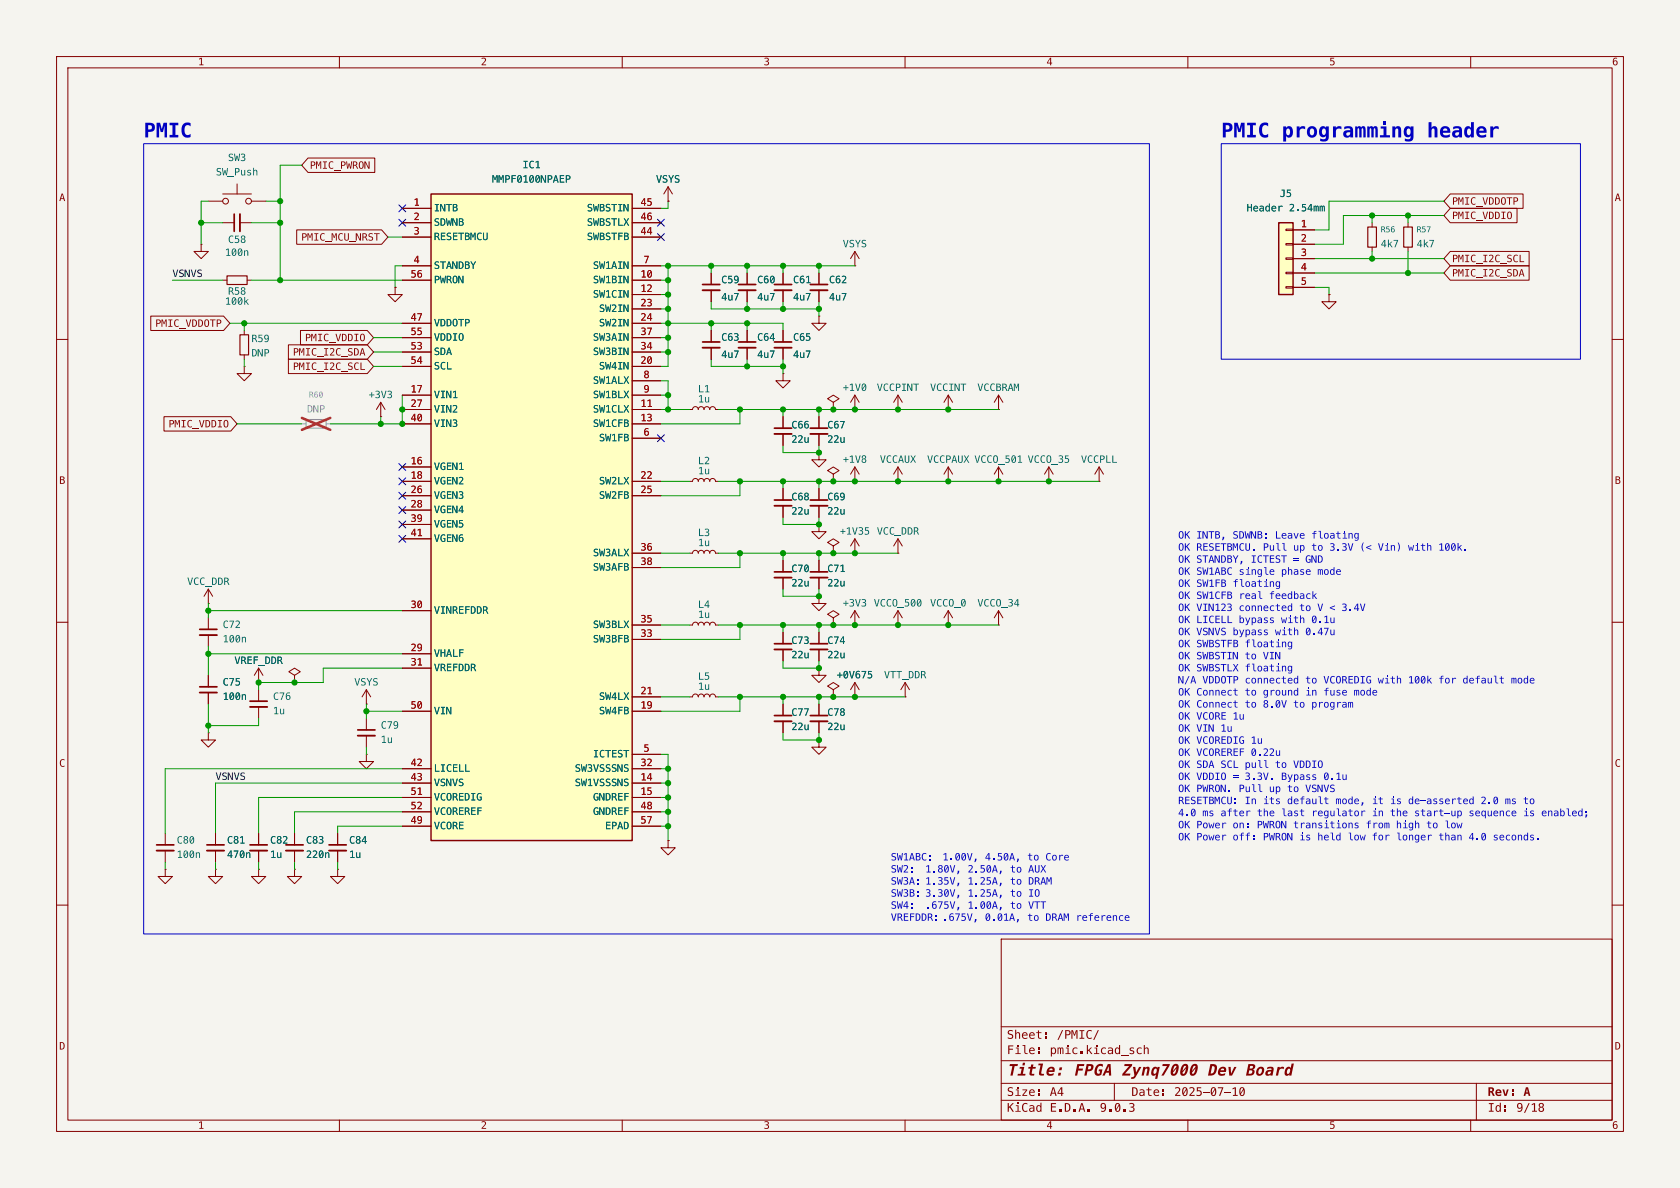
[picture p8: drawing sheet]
<svg xmlns="http://www.w3.org/2000/svg" width="297mm" height="210mm" viewBox="0 0 297 210" stroke-linecap="round" stroke-linejoin="round" font-family="sans-serif">
<defs><g id="words">
<g font-size="3.5" fill="#0000c2">
<text x="25.4" y="25.3">PMIC</text>
<text x="215.9" y="25.3">PMIC programming</text>
<text x="252.3" y="25.3">header</text>
</g>
<g font-size="2.8" fill="#840000">
<text x="178" y="190.9">Title:</text>
<text x="189.8" y="190.9">FPGA Zynq7000</text>
<text x="213.4" y="190.9">Dev Board</text>
</g>
<g font-size="2.1" fill="#840000">
<text x="178" y="184.2">Sheet:</text>
<text x="186.8" y="184.2">/PMIC/</text>
<text x="178" y="186.9">File:</text>
<text x="185.6" y="186.9">pmic.kicad_sch</text>
<text x="178" y="197.1">KiCad</text>
<text x="178" y="194.3">Size:</text>
<text x="185.6" y="197.1">E.D.A.</text>
<text x="185.6" y="194.3">A4</text>
<text x="194.4" y="197.1">9.0.3</text>
<text x="200" y="194.3">Date:</text>
<text x="207.6" y="194.3">2025-07-10</text>
<text x="263" y="194.3">Rev:</text>
<text x="263" y="197.1">Id:</text>
<text x="268.1" y="197.1">9/18</text>
<text x="269.3" y="194.3">A</text>
</g>
<g font-size="1.8" fill="#840000">
<text x="35" y="12.1">1</text>
<text x="85" y="12.1">2</text>
<text x="135" y="12.1">3</text>
<text x="185" y="12.1">4</text>
<text x="235" y="12.1">5</text>
<text x="285" y="12.1">6</text>
<text x="54.8" y="30.3">PMIC_PWRON</text>
<text x="10.5" y="36.1">A</text>
<text x="256.7" y="36.7">PMIC_VDDOTP</text>
<text x="256.7" y="39.2">PMIC_VDDIO</text>
<text x="285.5" y="36.1">A</text>
<text x="53.2" y="43">PMIC_MCU_NRST</text>
<text x="256.7" y="46.8">PMIC_I2C_SCL</text>
<text x="256.7" y="49.4">PMIC_I2C_SDA</text>
<text x="27.4" y="58.3">PMIC_VDDOTP</text>
<text x="51.8" y="65.9">PMIC_I2C_SCL</text>
<text x="51.8" y="63.4">PMIC_I2C_SDA</text>
<text x="53.9" y="60.8">PMIC_VDDIO</text>
<text x="29.8" y="76.1">PMIC_VDDIO</text>
<text x="10.5" y="86.1">B</text>
<text x="285.5" y="86.1">B</text>
<text x="10.5" y="136.1">C</text>
<text x="285.5" y="136.1">C</text>
<text x="10.5" y="186.1">D</text>
<text x="285.5" y="186.1">D</text>
<text x="35" y="200.1">1</text>
<text x="85" y="200.1">2</text>
<text x="135" y="200.1">3</text>
<text x="185" y="200.1">4</text>
<text x="235" y="200.1">5</text>
<text x="285" y="200.1">6</text>
</g>
<g font-size="1.8" fill="#006464">
<text x="40.3" y="29">SW3</text>
<text x="38.2" y="31.5">SW_Push</text>
<text x="87" y="32.8">MMPF0100NPAEP</text>
<text x="92.4" y="30.2">IC1</text>
<text x="116" y="32.8">VSYS</text>
<text x="226.3" y="35.3">J5</text>
<text x="76.7" y="37.9">INTB</text>
<text x="76.7" y="40.4">SDWNB</text>
<text x="103.8" y="37.9">SWBSTIN</text>
<text x="103.8" y="40.4">SWBSTLX</text>
<text x="220.4" y="37.9">Header</text>
<text x="227.9" y="37.9">2.54mm</text>
<text x="39.8" y="45.7">100n</text>
<text x="40.3" y="43.5">C58</text>
<text x="76.7" y="42.9">RESETBMCU</text>
<text x="103.8" y="42.9">SWBSTFB</text>
<text x="149" y="44.2">VSYS</text>
<text x="244.1" y="44.2">4k7</text>
<text x="250.4" y="44.2">4k7</text>
<text x="40.3" y="52.6">R58</text>
<text x="76.7" y="48">STANDBY</text>
<text x="76.7" y="50.6">PWRON</text>
<text x="104.8" y="48">SW1AIN</text>
<text x="104.8" y="50.6">SW1BIN</text>
<text x="104.8" y="53.1">SW1CIN</text>
<text x="127.5" y="50.6">C59</text>
<text x="127.5" y="53.6">4u7</text>
<text x="133.9" y="50.6">C60</text>
<text x="133.9" y="53.6">4u7</text>
<text x="140.2" y="50.6">C61</text>
<text x="140.2" y="53.6">4u7</text>
<text x="146.6" y="50.6">C62</text>
<text x="146.6" y="53.6">4u7</text>
<text x="39.8" y="54.4">100k</text>
<text x="76.7" y="58.2">VDDOTP</text>
<text x="105.9" y="55.6">SW2IN</text>
<text x="105.9" y="58.2">SW2IN</text>
<text x="44.4" y="61">R59</text>
<text x="44.4" y="63.5">DNP</text>
<text x="76.7" y="60.7">VDDIO</text>
<text x="76.7" y="63.3">SDA</text>
<text x="76.7" y="65.8">SCL</text>
<text x="104.8" y="60.7">SW3AIN</text>
<text x="104.8" y="63.3">SW3BIN</text>
<text x="105.9" y="65.8">SW4IN</text>
<text x="127.5" y="60.7">C63</text>
<text x="127.5" y="63.8">4u7</text>
<text x="133.9" y="60.7">C64</text>
<text x="133.9" y="63.8">4u7</text>
<text x="140.2" y="60.7">C65</text>
<text x="140.2" y="63.8">4u7</text>
<text x="65.2" y="70.9">+3V3</text>
<text x="76.7" y="70.9">VIN1</text>
<text x="104.8" y="68.3">SW1ALX</text>
<text x="104.8" y="70.9">SW1BLX</text>
<text x="123.4" y="69.9">L1</text>
<text x="123.4" y="71.6">1u</text>
<text x="149" y="69.6">+1V0</text>
<text x="155" y="69.6">VCCPINT</text>
<text x="164.4" y="69.6">VCCINT</text>
<text x="172.8" y="69.6">VCCBRAM</text>
<text x="76.7" y="73.4">VIN2</text>
<text x="76.7" y="76">VIN3</text>
<text x="104.8" y="73.4">SW1CLX</text>
<text x="104.8" y="76">SW1CFB</text>
<text x="139.9" y="76.2">C66</text>
<text x="146.3" y="76.2">C67</text>
<text x="76.7" y="83.6">VGEN1</text>
<text x="105.9" y="78.5">SW1FB</text>
<text x="123.4" y="82.6">L2</text>
<text x="139.9" y="78.8">22u</text>
<text x="146.3" y="78.8">22u</text>
<text x="149" y="82.3">+1V8</text>
<text x="155.5" y="82.3">VCCAUX VCCPAUXVCCO_501 VCCO_35</text>
<text x="191.1" y="82.3">VCCPLL</text>
<text x="76.7" y="86.1">VGEN2</text>
<text x="76.7" y="88.7">VGEN3</text>
<text x="105.9" y="86.1">SW2LX</text>
<text x="105.9" y="88.7">SW2FB</text>
<text x="123.4" y="84.3">1u</text>
<text x="139.9" y="88.9">C68</text>
<text x="146.3" y="88.9">C69</text>
<text x="76.7" y="91.2">VGEN4</text>
<text x="76.7" y="93.7">VGEN5</text>
<text x="123.4" y="95.3">L3</text>
<text x="139.9" y="91.5">22u</text>
<text x="146.3" y="91.5">22u</text>
<text x="148.5" y="95">+1V35</text>
<text x="155" y="95">VCC_DDR</text>
<text x="76.7" y="96.3">VGEN6</text>
<text x="104.8" y="98.8">SW3ALX</text>
<text x="104.8" y="101.4">SW3AFB</text>
<text x="123.4" y="97">1u</text>
<text x="139.9" y="101.6">C70</text>
<text x="146.3" y="101.6">C71</text>
<text x="33.1" y="103.9">VCC_DDR</text>
<text x="123.4" y="108">L4</text>
<text x="139.9" y="104.2">22u</text>
<text x="146.3" y="104.2">22u</text>
<text x="149" y="107.7">+3V3</text>
<text x="154.5" y="107.7">VCCO_500 VCCO_0</text>
<text x="172.8" y="107.7">VCCO_34</text>
<text x="39.4" y="111.5">C72</text>
<text x="76.7" y="109">VINREFDDR</text>
<text x="104.8" y="111.5">SW3BLX</text>
<text x="123.4" y="109.7">1u</text>
<text x="39.4" y="114.1">100n</text>
<text x="41.4" y="117.9">VREF_DDR</text>
<text x="76.7" y="116.6">VHALF</text>
<text x="76.7" y="119.1">VREFDDR</text>
<text x="104.8" y="114.1">SW3BFB</text>
<text x="139.9" y="114.3">C73</text>
<text x="139.9" y="116.9">22u</text>
<text x="146.3" y="114.3">C74</text>
<text x="146.3" y="116.9">22u</text>
<text x="39.4" y="121.7">C75</text>
<text x="39.4" y="124.2">100n</text>
<text x="48.3" y="124.2">C76</text>
<text x="62.6" y="121.7">VSYS</text>
<text x="105.9" y="124.2">SW4LX</text>
<text x="123.4" y="120.7">L5</text>
<text x="123.4" y="122.4">1u</text>
<text x="147.9" y="120.4">+0V675</text>
<text x="156.3" y="120.4">VTT_DDR</text>
<text x="48.3" y="126.8">1u</text>
<text x="67.3" y="129.3">C79</text>
<text x="67.3" y="131.9">1u</text>
<text x="76.7" y="126.8">VIN</text>
<text x="105.9" y="126.8">SW4FB</text>
<text x="139.9" y="127">C77</text>
<text x="139.9" y="129.6">22u</text>
<text x="146.3" y="127">C78</text>
<text x="146.3" y="129.6">22u</text>
<text x="76.7" y="136.9">LICELL</text>
<text x="101.6" y="136.9">SW3VSSSNS</text>
<text x="104.8" y="134.4">ICTEST</text>
<text x="76.7" y="139.5">VSNVS</text>
<text x="76.7" y="142">VCOREDIG</text>
<text x="101.6" y="139.5">SW1VSSSNS</text>
<text x="104.8" y="142">GNDREF</text>
<text x="31.2" y="149.6">C80</text>
<text x="40.1" y="149.6">C81</text>
<text x="47.8" y="149.6">C82</text>
<text x="54.1" y="149.6">C83</text>
<text x="61.7" y="149.6">C84</text>
<text x="76.7" y="144.5">VCOREREF</text>
<text x="76.7" y="147.1">VCORE</text>
<text x="104.8" y="144.5">GNDREF</text>
<text x="107" y="147.1">EPAD</text>
<text x="31.2" y="152.2">100n</text>
<text x="40.1" y="152.2">470n</text>
<text x="47.8" y="152.2">1u</text>
<text x="54.1" y="152.2">220n</text>
<text x="61.7" y="152.2">1u</text>
</g>
<g font-size="1.8" fill="#a90000">
<text x="73.1" y="36.6">1</text>
<text x="73.1" y="39.1">2</text>
<text x="73.1" y="41.7">3</text>
<text x="113.2" y="36.6">45</text>
<text x="113.2" y="39.1">46</text>
<text x="113.2" y="41.7">44</text>
<text x="230" y="40.4">1</text>
<text x="73.1" y="46.7">4</text>
<text x="113.8" y="46.7">7</text>
<text x="230" y="42.9">2</text>
<text x="230" y="45.5">3</text>
<text x="72.6" y="49.3">56</text>
<text x="113.2" y="49.3">10</text>
<text x="113.2" y="51.8">12</text>
<text x="230" y="48">4</text>
<text x="230" y="50.5">5</text>
<text x="72.6" y="56.9">47</text>
<text x="72.6" y="59.4">55</text>
<text x="113.2" y="54.4">23</text>
<text x="113.2" y="56.9">24</text>
<text x="113.2" y="59.4">37</text>
<text x="72.6" y="62">53</text>
<text x="72.6" y="64.5">54</text>
<text x="113.2" y="62">34</text>
<text x="113.2" y="64.5">20</text>
<text x="72.6" y="69.6">17</text>
<text x="113.8" y="67.1">8</text>
<text x="113.8" y="69.6">9</text>
<text x="72.6" y="72.1">27</text>
<text x="72.6" y="74.7">40</text>
<text x="113.2" y="72.1">11</text>
<text x="113.2" y="74.7">13</text>
<text x="113.8" y="77.2">6</text>
<text x="72.6" y="82.3">16</text>
<text x="72.6" y="84.8">18</text>
<text x="72.6" y="87.4">26</text>
<text x="72.6" y="89.9">28</text>
<text x="113.2" y="84.8">22</text>
<text x="113.2" y="87.4">25</text>
<text x="72.6" y="92.5">39</text>
<text x="72.6" y="95">41</text>
<text x="113.2" y="97.5">36</text>
<text x="113.2" y="100.1">38</text>
<text x="72.6" y="107.7">30</text>
<text x="113.2" y="110.2">35</text>
<text x="113.2" y="112.8">33</text>
<text x="72.6" y="115.3">29</text>
<text x="72.6" y="117.9">31</text>
<text x="72.6" y="125.5">50</text>
<text x="113.2" y="122.9">21</text>
<text x="113.2" y="125.5">19</text>
<text x="72.6" y="135.6">42</text>
<text x="113.2" y="135.6">32</text>
<text x="113.8" y="133.1">5</text>
<text x="72.6" y="138.2">43</text>
<text x="72.6" y="140.7">51</text>
<text x="72.6" y="143.3">52</text>
<text x="113.2" y="138.2">14</text>
<text x="113.2" y="140.7">15</text>
<text x="113.2" y="143.3">48</text>
<text x="72.6" y="145.8">49</text>
<text x="113.2" y="145.8">57</text>
</g>
<g font-size="1.8" fill="#0f0f0f">
<text x="30.5" y="49.2">VSNVS</text>
<text x="38.1" y="138.1">VSNVS</text>
</g>
<text font-size="1.8" fill="#939391" x="54.3" y="73.4">DNP</text>
<g font-size="1.8" fill="#0000c2">
<text x="208.3" y="95.7">OK INTB,</text>
<text x="217.9" y="95.7">SDWNB: Leave</text>
<text x="231.8" y="95.7">floating</text>
<text x="208.3" y="97.8">OK RESETBMCU.Pull</text>
<text x="208.3" y="100">OK STANDBY, ICTEST = GND</text>
<text x="228.6" y="97.8">up</text>
<text x="231.8" y="97.8">to</text>
<text x="235" y="97.8">3.3V</text>
<text x="243.6" y="97.8">Vin)</text>
<text x="248.9" y="97.8">with</text>
<text x="254.3" y="97.8">100k.</text>
<text x="208.3" y="102.1">OK SW1ABCsingle</text>
<text x="208.3" y="104.2">OK SW1FB floating</text>
<text x="208.3" y="106.4">OK SW1CFBreal</text>
<text x="224.3" y="106.4">feedback</text>
<text x="226.5" y="102.1">phase</text>
<text x="232.9" y="102.1">mode</text>
<text x="208.3" y="108.5">OK VIN123</text>
<text x="208.3" y="110.7">OK LICELL</text>
<text x="208.3" y="112.8">OK VSNVS bypass</text>
<text x="219" y="108.5">connected</text>
<text x="219" y="110.7">bypass</text>
<text x="225.4" y="112.8">with</text>
<text x="226.5" y="110.7">with</text>
<text x="229.7" y="108.5">to</text>
<text x="230.7" y="112.8">0.47u</text>
<text x="231.8" y="110.7">0.1u</text>
<text x="232.9" y="108.5">V &lt; 3.4V</text>
<text x="208.3" y="114.9">OK SWBSTFBfloating</text>
<text x="208.3" y="117.1">OK SWBSTIN to</text>
<text x="208.3" y="119.2">OK SWBSTLXfloating</text>
<text x="223.3" y="117.1">VIN</text>
<text x="208.3" y="121.3">N/A</text>
<text x="208.3" y="123.5">OK Connect</text>
<text x="208.3" y="125.6">OK Connect</text>
<text x="212.6" y="121.3">VDDOTPconnected</text>
<text x="220" y="123.5">to</text>
<text x="220" y="125.6">to</text>
<text x="223.3" y="123.5">ground</text>
<text x="223.3" y="125.6">8.0V</text>
<text x="228.6" y="125.6">to</text>
<text x="230.7" y="123.5">in</text>
<text x="230.7" y="121.3">to</text>
<text x="231.8" y="125.6">program</text>
<text x="233.9" y="123.5">fuse</text>
<text x="233.9" y="121.3">VCOREDIGwith</text>
<text x="239.3" y="123.5">mode</text>
<text x="248.9" y="121.3">100k</text>
<text x="254.3" y="121.3">for</text>
<text x="258.5" y="121.3">default</text>
<text x="267.1" y="121.3">mode</text>
<text x="208.3" y="127.7">OK VCORE1u</text>
<text x="208.3" y="129.9">OK VIN</text>
<text x="208.3" y="132">OK VCOREDIG1u</text>
<text x="215.8" y="129.9">1u</text>
<text x="208.3" y="134.1">OK VCOREREF0.22u</text>
<text x="208.3" y="136.3">OK SDA SCL pull</text>
<text x="225.4" y="136.3">to</text>
<text x="228.6" y="136.3">VDDIO</text>
<text x="208.3" y="138.4">OK VDDIO = 3.3V.</text>
<text x="208.3" y="140.5">OK PWRON.Pull</text>
<text x="208.3" y="142.7">RESETBMCU:In</text>
<text x="223.3" y="142.7">its</text>
<text x="224.3" y="140.5">up</text>
<text x="226.5" y="138.4">Bypass</text>
<text x="227.5" y="140.5">to</text>
<text x="227.5" y="142.7">default</text>
<text x="230.7" y="140.5">VSNVS</text>
<text x="233.9" y="138.4">0.1u</text>
<text x="236.1" y="142.7">mode,</text>
<text x="242.5" y="142.7">it</text>
<text x="245.7" y="142.7">is</text>
<text x="248.9" y="142.7">de-asserted</text>
<text x="261.8" y="142.7">2.0</text>
<text x="266" y="142.7">ms to</text>
<text x="208.3" y="144.8">4.0</text>
<text x="208.3" y="146.9">OK Power</text>
<text x="208.3" y="149.1">OK Power</text>
<text x="212.6" y="144.8">ms after</text>
<text x="217.9" y="146.9">on:</text>
<text x="222.2" y="144.8">the</text>
<text x="222.2" y="146.9">PWRONtransitions</text>
<text x="223.3" y="149.1">PWRONis</text>
<text x="226.5" y="144.8">last</text>
<text x="231.8" y="144.8">regulator</text>
<text x="232.9" y="149.1">held</text>
<text x="238.2" y="149.1">low</text>
<text x="241.4" y="146.9">from</text>
<text x="242.5" y="149.1">for</text>
<text x="245.7" y="144.8">the</text>
<text x="246.8" y="149.1">longer</text>
<text x="246.8" y="146.9">high</text>
<text x="250" y="144.8">start-up</text>
<text x="252.1" y="146.9">to</text>
<text x="254.3" y="149.1">than</text>
<text x="255.3" y="146.9">low</text>
<text x="259.6" y="144.8">sequence</text>
<text x="259.6" y="149.1">4.0</text>
<text x="263.9" y="149.1">seconds.</text>
<text x="269.2" y="144.8">is</text>
<text x="272.5" y="144.8">enabled;</text>
<text x="157.5" y="152.6">SW1ABC: 1.00V,</text>
<text x="157.5" y="154.7">SW2: 1.80V,</text>
<text x="171.1" y="154.7">2.50A,</text>
<text x="174.1" y="152.6">4.50A,</text>
<text x="178.5" y="154.7">to</text>
<text x="181.6" y="152.6">to</text>
<text x="181.8" y="154.7">AUX</text>
<text x="184.8" y="152.6">Core</text>
<text x="157.5" y="156.9">SW3A: 1.35V,</text>
<text x="157.5" y="159">SW3B: 3.30V,</text>
<text x="157.5" y="161.1">SW4: .675V,</text>
<text x="171.1" y="156.9">1.25A,</text>
<text x="171.1" y="159">1.25A,</text>
<text x="171.1" y="161.1">1.00A,</text>
<text x="178.5" y="156.9">to</text>
<text x="178.5" y="159">to</text>
<text x="178.5" y="161.1">to</text>
<text x="181.8" y="156.9">DRAM</text>
<text x="181.8" y="159">IO</text>
<text x="181.8" y="161.1">VTT</text>
<text x="157.5" y="163.3">VREFDDR: .675V,</text>
<text x="174.1" y="163.3">0.01A,</text>
<text x="181.6" y="163.3">to</text>
<text x="184.8" y="163.3">DRAMreference</text>
</g>
<g font-size="1.4" fill="#006464">
<text x="244.1" y="41.5">R56</text>
<text x="250.4" y="41.5">R57</text>
</g>
<text font-size="1.4" fill="#939391" x="54.6" y="70.7">R60</text>
</g></defs>
<path d="M0 0h297v210h-297z" fill="#f5f4ef" stroke="#f5f4ef" stroke-width=".18"/>
<g fill="none" stroke="#840000" stroke-width=".18">
<path d="M10 10h277v190h-277zM12 12h273v186h-273zM60 10v2M110 10v2M160 10v2M210 10v2M260 10v2M10 60h2M285 60h2M10 110h2M285 110h2M10 160h2"/>
<path d="M177 166h108v32h-108zM285 160h2M60 198v2M110 198v2M160 198v2M210 198v2M260 198v2"/>
</g>
<g fill="#840000">
<path d="M205.5 192.6h.3v.4h-.3z"/>
<path d="M205.5 193.4h.3v.3h-.3z"/>
<path d="M219.3 192.3l.1-.1a.56 .56 0 0 1 .6 .2 .56 .56 0 0 1 .1 .6 .53 .53 0 0 1-.2 .7 .53 .53 0 0 1-.7-.1v-.2h.2a.29 .29 0 0 0 .4 .1 .29 .29 0 0 0 .1-.4l-.1-.4-.4 .7h-.2l-.1-.4h.2v.2l.5-.7a.29 .29 0 0 0-.4-.1 .29 .29 0 0 0-.1 .4v.2h-.2z"/>
</g>
<path d="M177 194.5h108" fill="none" stroke="#840000" stroke-width=".18"/>
<g fill="#840000">
<path d="M192.3 196.1h.4v.4h-.4z"/>
<path d="M199.7 195h.2a.41 .41 0 0 1 .6 .1 .41 .41 0 0 1-.2 .6 .47 .47 0 0 1 .2 .7 .47 .47 0 0 1-.7 .1h-.2v-.2l.2 .1a.34 .34 0 0 0 .6-.3 .34 .34 0 0 0-.5-.3v-.2a.29 .29 0 0 0 .4 0 .29 .29 0 0 0 0-.4 .29 .29 0 0 0-.4 0h-.2z"/>
</g>
<path d="M177 191.5h108" fill="none" stroke="#840000" stroke-width=".18"/>
<g fill="#840000">
<path d="M183.5 192.6h.3v.4h-.3z"/>
<path d="M183.5 193.4h.3v.3h-.3z"/>
<path d="M266 195.4h.3v.4h-.3z"/>
<path d="M266 196.2h.3v.3h-.3z"/>
<path d="M272.1 195.1a.43 .43 0 0 1 .7 0 .43 .43 0 0 1-.1 .6 .47 .47 0 0 1 0 .9 .47 .47 0 0 1-.7-.5h.2a.3 .3 0 0 0 .4 .2 .3 .3 0 0 0 .1-.4 .3 .3 0 0 0-.5 .1l-.2 .1 .1-.2 .2-.2-.3-.3h.2a.26 .26 0 0 0 .4 .2 .26 .26 0 0 0 0-.4 .26 .26 0 0 0-.4 .1l-.2 .1z"/>
</g>
<path d="M177 187.5h108" fill="none" stroke="#840000" stroke-width=".18"/>
<g fill="#840000">
<path d="M180.8 187.9h.4l-.1 .4h-.4z"/>
<path d="M185.3 188.8a.64 .64 0 0 1 .9-.2 .64 .64 0 0 1 .2 .9h-1a.37 .37 0 0 0 .2 .4 .37 .37 0 0 0 .4-.1l.3-.1-.1 .4h-.1a.69 .69 0 0 1-.9 0 .69 .69 0 0 1-.1-.9h1a.31 .31 0 0 0-.3-.3 .31 .31 0 0 0-.3 .3h-.4z"/>
<path d="M187.3 188.7h.5l-.1 .5h-.5z"/>
<path d="M187.1 189.6h.5l-.1 .5h-.5z"/>
<path d="M182.1 185.3a.5 .5 0 0 1 .6-.1 .5 .5 0 0 1 .2 .6h-.8a.43 .43 0 0 0 .3 .4 .43 .43 0 0 0 .5-.1v.2l-.4 .1a.56 .56 0 0 1-.6-.8h.9a.31 .31 0 0 0-.4-.3 .31 .31 0 0 0-.3 .3h-.2z"/>
<path d="M183.5 185.2h.3v.4h-.3z"/>
<path d="M183.5 186h.3v.3h-.3z"/>
<path d="M199.8 185.2h.7v.2h-.5v.2a.42 .42 0 0 1 .5 .3 .42 .42 0 0 1-.3 .5 .42 .42 0 0 1-.5-.3h.6v-.1l-.2-.2a.33 .33 0 0 1-.4-.2 .33 .33 0 0 1 .1-.4z"/>
<path d="M201.1 185.3l.1-.1a.38 .38 0 0 1 .6 .2 .42 .42 0 0 0-.5 .1 .42 .42 0 0 0 0 .5 .42 .42 0 0 0 .5 .1 .4 .4 0 0 1-.6 .2 .69 .69 0 0 1-.1-1z"/>
<path d="M202.2 184.7h.2v.7l.3-.2a.36 .36 0 0 1 .4 .4v.7h-.2v-.7a.26 .26 0 0 0-.3-.3 .26 .26 0 0 0-.2 .4v.6h-.2z"/>
</g>
<path d="M177 181.5h108" fill="none" stroke="#840000" stroke-width=".18"/>
<g fill="#840000">
<path d="M184.8 182.5h.3v.4h-.3z"/>
<path d="M184.8 183.3h.3v.3h-.3z"/>
<path d="M194.1 182.1h.2l-.8 1.7h-.2z"/>
</g>
<g fill="none" stroke="#840000" stroke-width=".18">
<path d="M118.1 35.6h.1M118.1 33l-.8 1.3M118.1 33l.8 1.3M118.1 33v2.6M234.9 52.1v1.2h1.3l-1.3 1.3-1.2-1.3h1.2M234.9 52.1h.1M67.3 73.7h.1M67.3 71.1l-.8 1.3M67.3 71.1l.8 1.3M67.3 71.1v2.6M121.9 72.4h.5l.2-.4 .3-.1 .4 .1 .1 .4 .2-.4 .3-.1 .4 .1 .2 .4 .1-.4 .4-.1 .3 .1 .2 .4 .1-.4 .4-.1 .3 .1 .2 .4h.5M121.9 85.1h.5l.2-.4 .3-.1 .4 .1 .1 .4 .2-.4 .3-.1 .4 .1 .2 .4 .1-.4 .4-.1 .3 .1 .2 .4 .1-.4 .4-.1 .3 .1 .2 .4h.5"/>
<path d="M121.9 97.8h.5l.2-.4 .3-.1 .4 .1 .1 .4 .2-.4 .3-.1 .4 .1 .2 .4 .1-.4 .4-.1 .3 .1 .2 .4 .1-.4 .4-.1 .3 .1 .2 .4h.5M185.4 85.1h.1M185.4 82.6l-.7 1.2M185.4 82.6l.8 1.2M185.4 82.6v2.5M194.3 85.1h.1M194.3 82.6l-.8 1.2M194.3 82.6l.8 1.2M194.3 82.6v2.5M52.1 119.4l1-.7-1-.6-1 .6 1 .7v1.3M121.9 110.5h.5l.2-.4 .3-.1 .4 .1 .1 .4 .2-.4 .3-.1 .4 .1 .2 .4 .1-.4 .4-.1 .3 .1 .2 .4 .1-.4 .4-.1 .3 .1 .2 .4h.5M151.1 110.5h.1"/>
<path d="M151.1 108l-.7 1.2M151.1 108l.8 1.2M151.1 108v2.5M52.1 120.7h.1M121.9 123.2h.5l.2-.4 .3-.1 .4 .1 .1 .4 .2-.4 .3-.1 .4 .1 .2 .4 .1-.4 .4-.1 .3 .1 .2 .4 .1-.4 .4-.1 .3 .1 .2 .4h.5M197 191.5v3M261 191.5v6.5"/>
</g>
<path d="M76.2 34.3h35.6v114.3h-35.6z" fill="#ffffc2"/>
<path d="M76.2 34.3h35.6v114.3h-35.6z" fill="none" stroke="#840000" stroke-width=".25"/>
<g fill="none" stroke="#840000" stroke-width=".18">
<path d="M71.1 36.8h5.1M71.1 39.4h5.1M111.8 36.8h5M111.8 39.4h5M71.1 41.9h5.1M71.1 47h5.1M71.1 49.5h5.1M71.1 57.2h5.1M71.1 59.7h5.1M111.8 41.9h5M111.8 47h5M111.8 49.5h5"/>
<path d="M111.8 57.2h5M111.8 59.7h5M111.8 52.1h5M111.8 54.6h5M71.1 62.2h5.1M71.1 64.8h5.1M71.1 69.9h5.1M71.1 72.4h5.1M71.1 74.9h5.1M111.8 62.2h5M111.8 64.8h5M111.8 69.9h5"/>
<path d="M111.8 72.4h5M111.8 74.9h5M111.8 67.3h5M111.8 77.5h5M71.1 82.6h5.1M71.1 85.1h5.1M71.1 87.6h5.1M71.1 90.2h5.1M71.1 92.7h5.1M71.1 95.3h5.1M111.8 85.1h5M111.8 87.6h5"/>
<path d="M111.8 97.8h5M71.1 108h5.1M71.1 115.6h5.1M71.1 118.1h5.1M111.8 100.3h5M111.8 110.5h5M111.8 113h5M71.1 125.7h5.1M71.1 135.9h5.1M71.1 138.4h5.1M111.8 125.7h5M111.8 135.9h5"/>
<path d="M111.8 138.4h5M111.8 123.2h5M111.8 133.4h5M71.1 141h5.1M71.1 143.5h5.1M71.1 146.1h5.1M111.8 141h5M111.8 143.5h5M111.8 146.1h5"/>
</g>
<path d="M94.7 28.6l.5-.2v1.2h.3v.1h-.8v-.1h.3v-1l-.3 .2z" fill="#006464"/>
<g fill="none" stroke="#840000" stroke-width=".18">
<path d="M36.8 35.6h2.6M39.4 39.4h2M39.4 34.3h5M41.9 32.5v1.8M42.4 39.4h2M44.4 35.6h2.6M242.6 39.4v.7M35.6 43.2v1.3h1.2l-1.2 1.2-1.3-1.2h1.3M35.6 43.2h.1M39.4 49.5h.7M43.2 58.4v.8M43.7 49.5h.7"/>
<path d="M125.7 48.3v2M125.7 51.3v2M125.7 58.4v2.1M242.6 43.7v.8M43.2 64.8v1.2h-1.3l1.3 1.3 1.2-1.3h-1.2M43.2 64.8h.1M43.2 62.7v.8M125.7 61.5v2M36.8 106.7h.1M36.8 104.1v2.6M36.8 109.2v2.1M36.8 112.3v2"/>
<path d="M36.8 104.1l-.7 1.3M36.8 104.1l.8 1.3M45.7 118.1l-.7 1.3M45.7 118.1l.8 1.3M45.7 118.1v2.6M45.7 120.7h.1M29.2 153.7v1.2h1.3l-1.3 1.3-1.3-1.3h1.3M29.2 153.7h.1M29.2 147.3v2.1M29.2 150.4v2M38.1 153.7v1.2h1.3l-1.3 1.3-1.3-1.3h1.3M38.1 153.7h.1"/>
<path d="M38.1 147.3v2.1M38.1 150.4v2M118.1 148.6v1.3h1.3l-1.3 1.2-1.3-1.2h1.3M118.1 148.6h.1"/>
<circle cx="39.9" cy="35.6" r=".51"/>
<circle cx="43.9" cy="35.6" r=".51"/>
</g>
<path d="M41.4 37.8v3.1M124.2 50.3h3.1M124.2 60.5h3.1M35.3 111.3h3.1M27.7 149.4h3M36.6 149.4h3" fill="none" stroke="#840000" stroke-width=".3"/>
<path d="M42.4 37.8v3.1M124.2 51.3h3.1M124.2 61.5h3.1M35.3 112.3h3.1M27.7 150.4h3M36.6 150.4h3" fill="none" stroke="#840000" stroke-width=".33"/>
<path d="M54.1 74.2h3.6v1.5h-3.6z" fill="none" stroke="#9c9b98" stroke-width=".2"/>
<path d="M53.3 74.9h.8M57.7 74.9h.7" fill="none" stroke="#9c9b98" stroke-width=".18"/>
<path d="M53.4 73.9l5 2.1M58.4 73.9l-5 2.1" fill="none" stroke="#e12e31" stroke-width=".46"/>
<path d="M40.1 48.8h3.6v1.5h-3.6zM42.4 59.2h1.5v3.5h-1.5zM241.8 40.1h1.5v3.6h-1.5z" fill="none" stroke="#840000" stroke-width=".2"/>
<path d="M226.1 39.4h2.5v12.7h-2.5z" fill="#ffffc2"/>
<path d="M226.1 39.4h2.5v12.7h-2.5z" fill="none" stroke="#840000" stroke-width=".25"/>
<g fill="none" stroke="#840000" stroke-width=".18">
<path d="M54.5 27.9h11.8v2.6h-11.8l-1.2-1.3zM248.9 39.4v.7M256.4 34.3h12.9v2.5h-12.9l-1.1-1.2zM256.4 36.8h11.8v2.6h-11.8l-1.1-1.3zM26.7 55.9h12.8l1.1 1.3-1.1 1.2h-12.8zM52.5 40.6h15l1.1 1.3-1.1 1.3h-15zM53.1 58.4h11.8l1.1 1.3-1.1 1.3h-11.8zM69.8 50.8v1.3h1.3l-1.3 1.2-1.2-1.2h1.2M69.8 50.8h.1M132.1 48.3v2M132.1 51.3v2M132.1 58.4v2.1"/>
<path d="M138.4 48.3v2M138.4 51.3v2M138.4 58.4v2.1M144.8 55.9v1.3h1.2l-1.2 1.2-1.3-1.2h1.3M144.8 55.9h.1M144.8 48.3v2M144.8 51.3v2M151.1 47h.1M151.1 44.5v2.5M151.1 44.5l-.7 1.2M151.1 44.5l.8 1.2M227.3 40.5h1.3v.3h-1.3z"/>
<path d="M227.3 43.1h1.3v.2h-1.3zM227.3 45.6h1.3v.2h-1.3zM227.3 48.1h1.3v.3h-1.3zM227.3 50.7h1.3v.2h-1.3zM228.6 40.6h3.8M228.6 43.2h3.8M228.6 45.7h3.8M228.6 48.3h3.8M228.6 50.8h3.8M248.9 43.7v.8M256.4 44.4h13.9v2.6h-13.9l-1.1-1.3zM256.4 47h13.9v2.5h-13.9l-1.1-1.2z"/>
<path d="M29 73.7h11.8l1.1 1.2-1.1 1.3h-11.8zM51 63.5h13.9l1.1 1.3-1.1 1.2h-13.9zM51 61h13.9l1.1 1.2-1.1 1.3h-13.9zM132.1 61.5v2M138.4 66v1.3h1.3l-1.3 1.3-1.2-1.3h1.2M138.4 66h.1M138.4 61.5v2M138.4 73.7v2M138.4 76.7v2M144.8 73.7v2M144.8 76.7v2M147.3 71.1l1-.6-1-.6-1 .6 1 .6v1.3"/>
<path d="M147.3 72.4h.1M151.1 72.4h.1M151.1 69.9v2.5M151.1 69.9l-.7 1.2M151.1 69.9l.8 1.2M158.7 72.4h.1M158.7 69.9l-.7 1.2M158.7 69.9l.8 1.2M158.7 69.9v2.5M167.6 72.4h.1M167.6 69.9l-.7 1.2M167.6 69.9l.8 1.2"/>
<path d="M167.6 69.9v2.5M176.5 72.4h.1M176.5 69.9v2.5M176.5 69.9l-.7 1.2M176.5 69.9l.8 1.2M138.4 86.4v2M138.4 89.4v2M138.4 99.1v2M144.8 92.7v1.3h1.2l-1.2 1.3-1.3-1.3h1.3M144.8 92.7h.1M144.8 80v1.3h1.2l-1.2 1.3-1.3-1.3h1.3M144.8 80h.1"/>
<path d="M144.8 86.4v2M144.8 89.4v2M144.8 99.1v2M147.3 96.5l1-.6-1-.6-1 .6 1 .6v1.3M147.3 97.8h.1M147.3 83.8l1-.6-1-.6-1 .6 1 .6v1.3M147.3 85.1h.1M151.1 85.1h.1M151.1 97.8h.1M151.1 82.6v2.5M151.1 95.3v2.5M151.1 82.6l-.7 1.2"/>
<path d="M151.1 82.6l.8 1.2M151.1 95.3l-.7 1.2M151.1 95.3l.8 1.2M158.7 85.1h.1M158.7 97.8h.1M158.7 82.6v2.5M158.7 95.3v2.5M158.7 95.3l.8 1.2M158.7 82.6l-.7 1.2M158.7 82.6l.8 1.2M158.7 95.3l-.7 1.2M167.6 85.1h.1"/>
<path d="M167.6 82.6v2.5M167.6 82.6l-.7 1.2M167.6 82.6l.8 1.2M176.5 85.1h.1M176.5 82.6l-.7 1.2M176.5 82.6l.8 1.2M176.5 82.6v2.5M36.8 119.4v2M138.4 102.1v2M138.4 111.8v2M138.4 114.8v2M144.8 118.1v1.3h1.2l-1.2 1.3-1.3-1.3h1.3"/>
<path d="M144.8 118.1h.1M144.8 105.4v1.3h1.2l-1.2 1.3-1.3-1.3h1.3M144.8 105.4h.1M144.8 102.1v2M144.8 111.8v2M144.8 114.8v2M147.3 109.2l1-.6-1-.6-1 .6 1 .6v1.3M147.3 110.5h.1M158.7 110.5h.1M158.7 108l-.7 1.2M158.7 108v2.5M158.7 108l.8 1.2"/>
<path d="M167.6 110.5h.1M167.6 108v2.5M167.6 108l-.7 1.2M167.6 108l.8 1.2M176.5 110.5h.1M176.5 108v2.5M176.5 108l-.7 1.2M176.5 108l.8 1.2M36.8 129.5v1.3h1.3l-1.3 1.3-1.2-1.3h1.2M36.8 129.5h.1M36.8 122.4v2.1M45.7 121.9v2.1"/>
<path d="M45.7 125v2M64.8 133.4v1.2h1.2l-1.2 1.3-1.3-1.3h1.3M64.8 133.4h.1M64.8 124.5h.1M64.8 121.9l-.8 1.3M64.8 121.9l.7 1.3M64.8 121.9v2.6M64.8 127v2M64.8 130v2.1M138.4 124.5v2M138.4 127.5v2M144.8 130.8v1.3h1.2l-1.2 1.3-1.3-1.3h1.3"/>
<path d="M144.8 130.8h.1M144.8 124.5v2M144.8 127.5v2M147.3 121.9l1-.6-1-.6-1 .6 1 .6v1.3M147.3 123.2h.1M151.1 123.2h.1M151.1 120.7l-.7 1.2M151.1 120.7l.8 1.2M151.1 120.7v2.5M160 123.2h.1M160 120.7l-.7 1.2M160 120.7l.8 1.2"/>
<path d="M160 120.7v2.5M45.7 153.7v1.2h1.3l-1.3 1.3-1.3-1.3h1.3M45.7 153.7h.1M45.7 147.3v2.1M45.7 150.4v2M52.1 153.7v1.2h1.2l-1.2 1.3-1.3-1.3h1.3M52.1 153.7h.1M52.1 147.3v2.1M52.1 150.4v2M59.7 153.7v1.2h1.3l-1.3 1.3-1.3-1.3h1.3M59.7 153.7h.1M59.7 147.3v2.1"/>
<path d="M59.7 150.4v2"/>
</g>
<path d="M248.2 40.1h1.5v3.6h-1.5z" fill="none" stroke="#840000" stroke-width=".2"/>
<g fill="none" stroke="#840000" stroke-width=".3">
<path d="M130.6 50.3h3M136.9 50.3h3.1M143.3 50.3h3M130.6 60.5h3M136.9 75.7h3.1M136.9 60.5h3.1M143.3 75.7h3M136.9 88.4h3.1M143.3 88.4h3M136.9 113.8h3.1M136.9 101.1h3.1M143.3 113.8h3"/>
<path d="M143.3 101.1h3M35.3 121.4h3.1M44.2 124h3M63.2 129h3.1M136.9 126.5h3.1M143.3 126.5h3M44.2 149.4h3M50.5 149.4h3.1M58.2 149.4h3"/>
</g>
<g fill="none" stroke="#840000" stroke-width=".33">
<path d="M130.6 51.3h3M136.9 51.3h3.1M143.3 51.3h3M130.6 61.5h3M136.9 76.7h3.1M136.9 61.5h3.1M143.3 76.7h3M136.9 89.4h3.1M143.3 89.4h3M136.9 114.8h3.1M136.9 102.1h3.1M143.3 114.8h3"/>
<path d="M143.3 102.1h3M35.3 122.4h3.1M44.2 125h3M63.2 130h3.1M136.9 127.5h3.1M143.3 127.5h3M44.2 150.4h3M50.5 150.4h3.1M58.2 150.4h3"/>
</g>
<g fill="none" stroke="#009600" stroke-width=".18">
<path d="M35.6 39.4h3.8M36.8 35.6h-1.2v7.6M44.4 39.4h5.1M47 35.6h2.5M53.3 29.2h-3.8v20.3M118.1 35.6v1.2h-1.3M242.6 38.1v1.3M248.9 38.1v1.3M255.3 35.6h-20.4v5h-2.5M255.3 38.1h-17.8v5.1h-5.1M30.5 49.5h8.9M40.6 57.2h30.5"/>
<path d="M43.2 57.2v1.2M44.4 49.5h26.7M66 59.7h5.1M68.6 41.9h2.5M71.1 47h-1.3v3.8M116.8 57.2h21.6v1.2M116.8 47h34.3M116.8 54.6h1.3M116.8 59.7h1.3M116.8 52.1h1.3M116.8 49.5h1.3M118.1 47v17.8h-1.3"/>
<path d="M125.7 53.3v1.3h19.1M125.7 47v1.3M125.7 57.2v1.2M132.1 47v1.3M132.1 53.3v1.3M132.1 57.2v1.2M138.4 47v1.3M138.4 53.3v1.3M144.8 47v1.3M144.8 53.3v2.6M232.4 50.8h2.5v1.3M232.4 48.3h22.9"/>
<path d="M232.4 45.7h22.9M242.6 44.5v1.2M248.9 44.5v3.8M41.9 74.9h11.4M43.2 63.5v1.3M66 64.8h5.1M66 62.2h5.1M67.3 73.7v1.2M71.1 69.9v5h-12.7M116.8 72.4h5.1M116.8 67.3h1.3v5.1M116.8 62.2h1.3"/>
<path d="M116.8 69.9h1.3M125.7 63.5v1.3h12.7M127 72.4h49.5M130.8 72.4v2.5h-14M132.1 63.5v1.3M138.4 63.5v2.5M138.4 72.4v1.3M138.4 78.7v1.3h6.4v-1.3M144.8 72.4v1.3M116.8 85.1h5.1M116.8 97.8h5.1M127 85.1h67.3"/>
<path d="M127 97.8h31.7M130.8 85.1v2.5h-14M130.8 97.8v2.5h-14M138.4 85.1v1.3M138.4 91.4v1.3h6.4v-1.3M138.4 97.8v1.3M144.8 85.1v1.3M144.8 97.8v1.3M36.8 106.7v2.5M36.8 114.3v5.1M36.8 108h34.3M36.8 115.6h34.3"/>
<path d="M71.1 118.1h-14v2.6h-11.4v1.2M116.8 110.5h5.1M127 110.5h49.5M130.8 110.5v2.5h-14M138.4 104.1v1.3h6.4v-1.3M138.4 110.5v1.3M138.4 116.8v1.3h6.4v-1.3M144.8 110.5v1.3M36.8 124.5v5M45.7 127v1.3h-8.9M64.8 125.7h6.3M64.8 124.5v2.5"/>
<path d="M64.8 132.1v1.3M71.1 138.4h-33v8.9M71.1 135.9h-41.9v11.4M116.8 138.4h1.3M116.8 123.2h5.1M116.8 135.9h1.3M116.8 133.4h1.3v15.2M127 123.2h33M130.8 123.2v2.5h-14M138.4 123.2v1.3M138.4 129.5v1.3h6.4v-1.3M144.8 123.2v1.3"/>
<path d="M29.2 152.4v1.3M38.1 152.4v1.3M45.7 152.4v1.3M52.1 152.4v1.3M59.7 152.4v1.3M71.1 141h-25.4v6.3M71.1 143.5h-19v3.8M71.1 146.1h-11.4v1.2M116.8 141h1.3M116.8 146.1h1.3M116.8 143.5h1.3"/>
</g>
<g fill="none" stroke="#000084" stroke-width=".18">
<path d="M70.5 36.2l1.2 1.2M70.5 38.8l1.2 1.2M71.7 36.2l-1.2 1.2M71.7 38.8l-1.2 1.2M116.2 38.8l1.2 1.2M117.4 38.8l-1.2 1.2M116.2 41.3l1.2 1.2M117.4 41.3l-1.2 1.2M116.2 76.9l1.2 1.2M117.4 76.9l-1.2 1.2M70.5 84.5l1.2 1.2M70.5 92.1l1.2 1.2"/>
<path d="M70.5 89.6l1.2 1.2M70.5 94.6l1.2 1.3M70.5 81.9l1.2 1.3M70.5 87l1.2 1.2M71.7 84.5l-1.2 1.2M71.7 92.1l-1.2 1.2M71.7 89.6l-1.2 1.2M71.7 94.6l-1.2 1.3M71.7 81.9l-1.2 1.3M71.7 87l-1.2 1.2"/>
</g>
<g fill="#0000c2">
<path d="M244.6 21.4h.5v.6h-.5z"/>
<path d="M237.4 94.2h.4v.9h.4v.1h-.8v-.1h.3v-.7h-.3z"/>
<path d="M238.4 94.2h.2v.2l.2-.2 .3 .1v.9h-.1v-.7l-.2-.2-.2 .3v.6h-.2z"/>
<path d="M239.6 94.3l.2-.1 .2 .2v-.2h.2v.9a.44 .44 0 0 1-.2 .5 .44 .44 0 0 1-.5-.1v-.1h.5v-.4l-.2 .2a.41 .41 0 0 1-.4-.5h.2a.28 .28 0 0 0 .3 .4 .28 .28 0 0 0 .1-.5l-.1-.3a.27 .27 0 0 0-.3 .4h-.2z"/>
<path d="M226.7 96h.4v1.1l.3 .1v.1l-.4-.1-.1-1.1h-.2z"/>
<path d="M238.3 96h.2l.3 1.2 .3-1.2h.1l-.3 1.3h-.2z"/>
<path d="M241 95.9h.1l-.2 .9 .2 .7a1 1 0 0 1-.3-1.2z"/>
<path d="M241.5 96.7l.9-.4v.2l-.7 .3 .7 .3v.1l-.9-.3z"/>
<path d="M247.1 95.9a1 1 0 0 1 .3 1.2l-.2 .4h-.1l.2-.8z"/>
<path d="M252.3 96h.2v.5l.2-.2 .3 .2v.8h-.1v-.7l-.2-.1-.2 .2v.6h-.2z"/>
<path d="M258.9 97h.3v.3h-.3z"/>
<path d="M223.5 100.3h.4v1l.3 .2v.1l-.4-.1-.1-1.1h-.2z"/>
<path d="M224.6 100.8v-.1a.43 .43 0 0 1 .5 0 .43 .43 0 0 1 .2 .4h-.7l.2 .4 .5-.1a.41 .41 0 0 1-.7 .1l-.2-.5h.7l-.2-.3-.5 .3z"/>
<path d="M223.5 102.8h.4v.8h.4v.1h-.8v-.1h.3v-.7h-.3z"/>
<path d="M224.5 102.8h.2v.1l.2-.2 .3 .1v.9h-.1v-.7l-.2-.1-.2 .2v.6h-.2z"/>
<path d="M225.7 102.8l.2-.1 .2 .2v-.1h.2v.9a.44 .44 0 0 1-.2 .4 .44 .44 0 0 1-.5 0v-.2h.5v-.3l-.2 .1a.41 .41 0 0 1-.4-.5h.2a.28 .28 0 0 0 .3 .4 .28 .28 0 0 0 .1-.5l-.1-.2a.27 .27 0 0 0-.3 .3h-.2z"/>
<path d="M222.4 104.5h.4v1.1l.4 .1v.2l-.5-.2-.1-1.1h-.2z"/>
<path d="M232 104.5h.2v.8l.4-.4h.2l-.4 .4 .5 .6h-.2l-.4-.5-.1 .1v.4h-.2z"/>
<path d="M227.8 107.1l.3-.1 .2 .2v-.5h.1v1.3h-.1v-.1l-.2 .1a.4 .4 0 0 1-.5-.5h.2a.26 .26 0 0 0 .2 .4 .26 .26 0 0 0 .3-.4 .26 .26 0 0 0-.3-.4 .26 .26 0 0 0-.2 .4h-.2z"/>
<path d="M240.4 106.7h.2l.3 1.2 .3-1.2h.2l-.4 1.3h-.2z"/>
<path d="M224.6 109.2h.6v.2l-.5-.1v.2a.35 .35 0 0 1 .5 .3 .35 .35 0 0 1-.3 .4 .35 .35 0 0 1-.4-.3l.4 .1 .2-.1-.6-.3z"/>
<path d="M229.8 108.8h.2v.5l.3-.2 .2 .2 .1 .8h-.2v-.7l-.2-.1-.2 .2v.6h-.2z"/>
<path d="M235.2 109.2h.1l.1 .7 .1 .1 .3-.2v-.6h.1v.9h-.1v-.1l-.3 .2-.2-.1z"/>
<path d="M223.5 111.4l.6-.1v.2l-.4-.1v.3a.35 .35 0 0 1 .4 .2 .35 .35 0 0 1-.2 .4 .35 .35 0 0 1-.5-.2l.4 .1 .2-.2-.5-.3z"/>
<path d="M228.8 110.9h.1v.5l.3-.1 .3 .1v.9h-.1l-.1-.7-.1-.2-.3 .2v.7h-.1z"/>
<path d="M235.2 111.3h.1l.1 .7 .1 .2 .3-.2v-.7h.1v1h-.1v-.2l-.3 .2-.2-.1z"/>
<path d="M225.7 113.4h.4v.9h.3v.1h-.8v-.1h.3v-.7h-.2z"/>
<path d="M226.6 113.4h.2v.2l.2-.2 .3 .1 .1 .9h-.2v-.7l-.2-.2-.2 .3v.6h-.2z"/>
<path d="M227.8 113.5l.3-.1 .2 .2v-.2h.1v.9a.44 .44 0 0 1-.2 .5 .44 .44 0 0 1-.5-.1v-.1h.5l.1-.3-.2 .1a.41 .41 0 0 1-.5-.5h.2a.28 .28 0 0 0 .3 .4 .28 .28 0 0 0 .2-.5l-.2-.2a.27 .27 0 0 0-.3 .3h-.2z"/>
<path d="M225.7 117.7h.4v.9h.3v.1h-.8v-.1h.3v-.8h-.2z"/>
<path d="M226.6 117.7h.2v.1l.2-.1 .3 .1 .1 .9h-.2v-.7l-.2-.2-.2 .2v.7h-.2z"/>
<path d="M227.8 117.8l.3-.1 .2 .1v-.1h.1v.9a.44 .44 0 0 1-.2 .4 .44 .44 0 0 1-.5 0v-.2l.5 .1 .1-.4-.2 .2a.41 .41 0 0 1-.5-.5h.2a.28 .28 0 0 0 .3 .3 .28 .28 0 0 0 .2-.4l-.2-.3a.27 .27 0 0 0-.3 .4h-.2z"/>
<path d="M228.9 119.9l.2-.1 .2 .2v-.5h.2v1.3h-.2v-.1l-.2 .1a.4 .4 0 0 1-.4-.5h.2a.26 .26 0 0 0 .2 .4 .26 .26 0 0 0 .2-.4 .26 .26 0 0 0-.2-.4 .26 .26 0 0 0-.2 .4h-.2z"/>
<path d="M247 119.5h.1v.5l.3-.2 .3 .2v.8h-.2v-.7l-.2-.2-.2 .3v.6h-.1z"/>
<path d="M256.7 119.8h.2v.2l.2-.2 .3 .1v.1h-.3l-.2 .1v.7h-.2z"/>
<path d="M264.1 119.5h.4v1l.4 .2v.1l-.5-.1v-1.1h-.3z"/>
<path d="M265.3 119.6h.2v.2h.4v.2h-.4v.6l.4 .1a.28 .28 0 0 1-.4 .1 .28 .28 0 0 1-.2-.3v-.5h-.2v-.2h.2z"/>
<path d="M218.3 121.7h.1v.3h.4v.1h-.4l.1 .6 .3 .1a.28 .28 0 0 1-.3 .1 .28 .28 0 0 1-.2-.3v-.5h-.3v-.1h.3z"/>
<path d="M228.9 122l.2-.1 .2 .2v-.5h.2v1.3h-.2v-.1l-.2 .2a.4 .4 0 0 1-.4-.5h.2a.26 .26 0 0 0 .2 .3 .26 .26 0 0 0 .2-.3 .26 .26 0 0 0-.2-.4 .26 .26 0 0 0-.2 .4h-.2z"/>
<path d="M232 122h.1v.1l.3-.2 .2 .1 .1 .9h-.1v-.6l-.2-.2-.3 .2v.6h-.1z"/>
<path d="M237.4 122.1l.1-.1a.43 .43 0 0 1 .4 0 .43 .43 0 0 1 .2 .5h-.7l.2 .3 .5-.1a.41 .41 0 0 1-.7 .2l-.1-.6h.7l-.3-.2-.4 .2z"/>
<path d="M218.3 123.8h.1v.3h.4v.1h-.4l.1 .7h.3a.28 .28 0 0 1-.3 .2 .28 .28 0 0 1-.2-.3v-.6h-.3v-.1h.3z"/>
<path d="M226.5 123.8h.2l.3 1.1 .3-1.1h.2l-.4 1.3h-.2z"/>
<path d="M238.3 124.1l.2 .1 .2-.1 .1 .1 .1-.1a.21 .21 0 0 1 .2 0 .21 .21 0 0 1 .1 .2v.8h-.1l-.1-.9-.1 .1-.1 .8h-.1l-.1-.9-.1 .9h-.2z"/>
<path d="M225.6 132.6h.1v.7l.2 .2 .2-.2v-.7h.2v1h-.2v-.1l-.2 .1-.3-.1z"/>
<path d="M223.5 134.4h.4v1.1l.3 .1v.1l-.4-.1-.1-1.1h-.2z"/>
<path d="M224.7 137.5h.3v.4h-.3z"/>
<path d="M237.3 136.9h.2v.7l.2 .2 .2-.2v-.7h.2v1h-.2v-.2l-.2 .2-.3-.1z"/>
<path d="M222.4 138.7h.4v1l.4 .2v.1l-.5-.1-.1-1.1h-.2z"/>
<path d="M221.3 141.2h.1v.1l.3-.1h.3v.9h-.1v-.6l-.2-.2-.2 .2-.1 .6h-.1z"/>
<path d="M225.7 141.2h.5v.2l-.4-.1v.2a.35 .35 0 0 1 .5 .3 .35 .35 0 0 1-.3 .4 .35 .35 0 0 1-.4-.3l.4 .1 .1-.1-.5-.3z"/>
<path d="M233.1 140.8h.4v1.1l.3 .1v.1l-.4-.1-.1-1.1h-.2z"/>
<path d="M234.3 140.9h.2v.3h.3v.1h-.3v.6l.3 .1a.28 .28 0 0 1-.3 .1 .28 .28 0 0 1-.2-.3v-.5h-.2v-.1h.2z"/>
<path d="M243.9 140.9h.2v.3h.4v.1h-.4v.6l.4 .1a.28 .28 0 0 1-.4 .1 .28 .28 0 0 1-.2-.3v-.5h-.2v-.1h.2z"/>
<path d="M247.1 141.2h.5v.2l-.4-.1v.2a.35 .35 0 0 1 .5 .3 .35 .35 0 0 1-.3 .4 .35 .35 0 0 1-.4-.3l.4 .1 .1-.1-.5-.3z"/>
<path d="M258.8 141.3v-.1a.43 .43 0 0 1 .5 0 .43 .43 0 0 1 .2 .5h-.7l.2 .3 .5-.1a.41 .41 0 0 1-.7 .2l-.1-.6h.7l-.3-.2-.4 .2z"/>
<path d="M259.9 141.2h.3l.2 .1v-.5h.1v1.3h-.1v-.1l-.2 .2a.4 .4 0 0 1-.5-.5h.2a.26 .26 0 0 0 .2 .3 .26 .26 0 0 0 .3-.3 .26 .26 0 0 0-.3-.4 .26 .26 0 0 0-.2 .4h-.2z"/>
<path d="M264.2 140.9l.1-.1a.69 .69 0 0 1 .5 .7 .69 .69 0 0 1-.5 .7l-.2-.3h.1a.25 .25 0 0 0 .4 .1 .25 .25 0 0 0 .1-.4v-.4l-.5 .7h-.1l-.1-.4h.2v.2l.4-.6-.3-.1-.1 .5h-.2z"/>
<path d="M210.7 143.1l.2-.1a.69 .69 0 0 1 .5 .6 .69 .69 0 0 1-.5 .7l-.3-.3h.2a.25 .25 0 0 0 .3 .1 .25 .25 0 0 0 .1-.3v-.4l-.4 .6h-.2l-.1-.4h.2v.3l.4-.7-.3-.1-.1 .5h-.2z"/>
<path d="M219.2 143.4h.1a.43 .43 0 0 1 .5-.1 .43 .43 0 0 1 .1 .5h-.6l.1 .3h.5a.41 .41 0 0 1-.6 .1l-.2-.5h.7l-.3-.3-.4 .3z"/>
<path d="M220.4 143.3h.1v.2l.2-.2h.3v.2l-.2-.1-.2 .2-.1 .7h-.1z"/>
<path d="M224.6 143.4a.43 .43 0 0 1 .5-.1 .43 .43 0 0 1 .2 .5h-.7l.2 .3h.5a.41 .41 0 0 1-.7 .1l-.2-.5h.7l-.2-.3-.5 .3z"/>
<path d="M230 143h.2v.3h.4v.1h-.4v.7h.4a.28 .28 0 0 1-.4 .2 .28 .28 0 0 1-.2-.3v-.6h-.2v-.1h.2z"/>
<path d="M239.5 143.4a.45 .45 0 0 1 .6 .1 .45 .45 0 0 1 0 .6 .45 .45 0 0 1-.6 0l-.1-.3h.2a.29 .29 0 0 0 .3 .4 .29 .29 0 0 0 .2-.5l-.2-.3a.28 .28 0 0 0-.3 .4h-.2z"/>
<path d="M240.7 143.3h.1v.2l.2-.2h.4v.2l-.3-.1-.2 .2-.1 .7h-.1z"/>
<path d="M242.8 143.3h.4v.9h.3v.1h-.8v-.1h.3v-.8h-.2z"/>
<path d="M243.7 143.3h.2v.1l.2-.1 .3 .1 .1 .9h-.2v-.7l-.2-.2-.2 .2v.7h-.2z"/>
<path d="M248.1 143.4h.1a.43 .43 0 0 1 .4-.1 .43 .43 0 0 1 .2 .5h-.7l.2 .3h.5a.41 .41 0 0 1-.7 .1l-.1-.5h.7l-.3-.3-.4 .3z"/>
<path d="M256.6 143.3h.1v.7l.2 .2 .3-.2v-.7h.1v1h-.1v-.2l-.3 .2-.2-.1z"/>
<path d="M257.6 143.3h.2v.1l.1-.1a.46 .46 0 0 1 .5 .5 .46 .46 0 0 1-.5 .4h-.1v.4h-.2v-.8h.2a.26 .26 0 0 0 .2 .4 .26 .26 0 0 0 .3-.4 .26 .26 0 0 0-.3-.4 .26 .26 0 0 0-.2 .4h-.2z"/>
<path d="M267.3 143.4h.1a.43 .43 0 0 1 .5-.1 .43 .43 0 0 1 .2 .5h-.7l.2 .3h.4a.41 .41 0 0 1-.6 .1l-.2-.5h.7l-.2-.3-.5 .3z"/>
<path d="M270.6 143.4l.6-.1v.2l-.5-.1v.3a.35 .35 0 0 1 .5 .2 .35 .35 0 0 1-.3 .5 .35 .35 0 0 1-.4-.3l.4 .1 .1-.2-.5-.3z"/>
<path d="M279.1 143.4l.3-.1 .2 .1v-.5h.2v1.4h-.2v-.1l-.2 .1a.4 .4 0 0 1-.4-.5h.1a.26 .26 0 0 0 .3 .4 .26 .26 0 0 0 .2-.4 .26 .26 0 0 0-.2-.4 .26 .26 0 0 0-.3 .4h-.1z"/>
<path d="M280.3 144h.3l-.2 .5h-.2z"/>
<path d="M280.3 143.3h.3v.3h-.3z"/>
<path d="M237.4 145.5a.45 .45 0 0 1 .6 .1 .45 .45 0 0 1 0 .6 .45 .45 0 0 1-.7 0v-.3h.1a.29 .29 0 0 0 .4 .4 .29 .29 0 0 0 .1-.5l-.1-.2a.28 .28 0 0 0-.4 .3h-.1z"/>
<path d="M238.4 145.4h.2v.2l.2-.2 .3 .1v.9h-.1v-.7l-.2-.1-.2 .2v.6h-.2z"/>
<path d="M239.6 145.5h.5v.1h-.4v.2a.35 .35 0 0 1 .5 .2 .35 .35 0 0 1-.3 .5 .35 .35 0 0 1-.4-.3l.4 .1 .1-.2-.5-.3z"/>
<path d="M244.7 145.4l.2 .1 .2-.1 .1 .1 .1-.1a.21 .21 0 0 1 .2 .1 .21 .21 0 0 1 .1 .2v.7h-.1l-.1-.9-.1 .1v.8h-.2l-.1-.9-.1 .9h-.2z"/>
<path d="M250.2 145.1h.1v.5l.3-.2 .3 .2v.8h-.2v-.7l-.1-.1-.3 .2v.6h-.1z"/>
<path d="M218.1 147.7a.45 .45 0 0 1 .7 .1 .45 .45 0 0 1-.1 .6 .45 .45 0 0 1-.6 0l-.1-.3h.2a.29 .29 0 0 0 .3 .3 .29 .29 0 0 0 .2-.5l-.2-.2a.28 .28 0 0 0-.3 .4h-.2z"/>
<path d="M219.1 147.6h.3v-.2a.26 .26 0 0 1 .3-.2 .26 .26 0 0 1 .2 .1l-.3 .1v.2h.3v.1h-.3v.8h-.2v-.8h-.3z"/>
<path d="M220.2 147.6h.3v-.2a.26 .26 0 0 1 .2-.2 .26 .26 0 0 1 .3 .1l-.4 .1v.2h.4v.1h-.4v.8h-.1v-.8h-.3z"/>
<path d="M221.5 147.6h.3v.3h-.3z"/>
<path d="M221.5 148.2h.3v.3h-.3z"/>
<path d="M231 147.6h.6v.2l-.5-.1 .1 .2a.35 .35 0 0 1 .4 .3 .35 .35 0 0 1-.2 .4 .35 .35 0 0 1-.5-.3l.4 .1 .2-.1-.5-.3z"/>
<path d="M236.4 147.6h.2l.2 .1v-.5h.2v1.3h-.2v-.1l-.2 .2a.4 .4 0 0 1-.4-.5h.2a.26 .26 0 0 0 .2 .3 .26 .26 0 0 0 .2-.3 .26 .26 0 0 0-.2-.4 .26 .26 0 0 0-.2 .4h-.2z"/>
<path d="M245 147.6h.1v.2l.2-.2h.3v.2l-.2-.1-.2 .1-.1 .7h-.1z"/>
<path d="M252.4 147.6h.2v.2l.2-.2h.3v.2l-.3-.1-.1 .1-.1 .7h-.2z"/>
<path d="M257.6 147.6h.2v.1l.2-.1h.3l.1 .9h-.2v-.6l-.2-.2-.2 .2v.6h-.2z"/>
<path d="M262 147.3l.2-.1a.69 .69 0 0 1 .5 .7 .69 .69 0 0 1-.5 .7l-.3-.3h.2a.25 .25 0 0 0 .3 .1 .25 .25 0 0 0 .1-.4v-.4l-.4 .7h-.2v-.4h.1l.1 .2 .4-.6-.3-.1-.2 .5h-.1z"/>
<path d="M271.7 148.2h.3v.3h-.3z"/>
<path d="M171 150.8h.1l.3 1.2 .3-1.2h.2l-.4 1.3h-.2z"/>
<path d="M172.4 151.8h.2v.2l-.2 .4h-.1z"/>
<path d="M179.8 151.8h.3v.2l-.2 .4h-.2z"/>
<path d="M167.9 152.9h.2l.3 1.2 .3-1.2h.2l-.4 1.3h-.2z"/>
<path d="M169.3 153.9h.3v.3l-.2 .3h-.2z"/>
<path d="M176.8 153.9h.3v.3l-.2 .3h-.2z"/>
<path d="M169.3 156.1h.3v.2l-.2 .4h-.2z"/>
<path d="M176.8 156.1h.3v.2l-.2 .4h-.2z"/>
<path d="M169.3 158.2h.3v.2l-.2 .4h-.2z"/>
<path d="M176.8 158.2h.3v.2l-.2 .4h-.2z"/>
<path d="M167.9 159.3h.2l.3 1.2 .3-1.2h.2l-.4 1.3h-.2z"/>
<path d="M169.3 160.3h.3v.3l-.2 .3h-.2z"/>
<path d="M176.8 160.3h.3v.3l-.2 .3h-.2z"/>
<path d="M172.4 162.5h.2v.2l-.2 .4h-.1z"/>
<path d="M179.8 162.5h.3v.2l-.2 .4h-.2z"/>
<path d="M197.9 161.9l.2-.1a.32 .32 0 0 1 .5 .2 .35 .35 0 0 0-.5 0 .35 .35 0 0 0 0 .5 .35 .35 0 0 0 .5 .1 .37 .37 0 0 1-.4 .2 .37 .37 0 0 1-.3-.2l-.1-.4z"/>
<path d="M198.9 161.9h.1a.43 .43 0 0 1 .5-.1 .43 .43 0 0 1 .2 .5h-.7l.2 .3h.4a.41 .41 0 0 1-.6 .1l-.2-.5h.7l-.2-.3-.5 .3z"/>
</g>
<path d="M25.4 25.4h177.8v139.7h-177.8zM215.9 25.4h63.5v38.1h-63.5z" fill="none" stroke="#0000c2" stroke-width=".18"/>
<g fill="none" stroke="#840000" stroke-width=".18">
<path d="M125.7 48.3v2M125.7 51.3v2M125.7 58.4v2.1M132.1 48.3v2M132.1 51.3v2M132.1 58.4v2.1M138.4 48.3v2M138.4 51.3v2M138.4 58.4v2.1M144.8 48.3v2M144.8 51.3v2M228.6 40.6h3.8"/>
<path d="M228.6 43.2h3.8M228.6 45.7h3.8M228.6 48.3h3.8M228.6 50.8h3.8M234.9 52.1h.1M125.7 61.5v2M132.1 61.5v2M138.4 61.5v2M138.4 73.7v2M138.4 76.7v2M144.8 73.7v2M144.8 76.7v2"/>
<path d="M138.4 86.4v2M138.4 89.4v2M138.4 99.1v2M144.8 86.4v2M144.8 89.4v2M144.8 99.1v2M36.8 119.4v2M138.4 102.1v2M138.4 111.8v2M138.4 114.8v2M144.8 102.1v2M144.8 111.8v2"/>
<path d="M144.8 114.8v2M36.8 122.4v2.1M45.7 120.7h.1M138.4 124.5v2M138.4 127.5v2M144.8 124.5v2M144.8 127.5v2M147.3 123.2h.1M151.1 123.2h.1M38.1 147.3v2.1M38.1 150.4v2M45.7 147.3v2.1"/>
<path d="M45.7 150.4v2M52.1 147.3v2.1M52.1 150.4v2M59.7 147.3v2.1M59.7 150.4v2M118.1 148.6h.1"/>
</g>
<path d="M94.7 28.6l.5-.2v1.2h.3v.1h-.8v-.1h.3v-1l-.3 .2z" fill="#006464"/>
<g fill="none" stroke="#840000" stroke-width=".18">
<path d="M71.1 36.8h5.1M71.1 39.4h5.1M111.8 36.8h5M111.8 39.4h5M118.1 35.6h.1M69.8 50.8h.1M71.1 41.9h5.1M71.1 47h5.1M71.1 49.5h5.1M71.1 57.2h5.1M71.1 59.7h5.1M111.8 41.9h5"/>
<path d="M111.8 47h5M111.8 49.5h5M111.8 57.2h5M111.8 59.7h5M111.8 52.1h5M111.8 54.6h5M71.1 62.2h5.1M71.1 64.8h5.1M71.1 69.9h5.1M71.1 72.4h5.1M71.1 74.9h5.1M111.8 62.2h5"/>
<path d="M111.8 64.8h5M111.8 69.9h5M111.8 72.4h5M111.8 74.9h5M111.8 67.3h5M111.8 77.5h5M71.1 82.6h5.1M71.1 85.1h5.1M71.1 87.6h5.1M71.1 90.2h5.1M71.1 92.7h5.1M71.1 95.3h5.1"/>
<path d="M111.8 85.1h5M111.8 87.6h5M111.8 97.8h5M71.1 108h5.1M71.1 115.6h5.1M71.1 118.1h5.1M111.8 100.3h5M111.8 110.5h5M111.8 113h5M71.1 125.7h5.1M71.1 135.9h5.1M71.1 138.4h5.1"/>
<path d="M111.8 125.7h5M111.8 135.9h5M111.8 138.4h5M111.8 123.2h5M111.8 133.4h5M71.1 141h5.1M71.1 143.5h5.1M71.1 146.1h5.1M111.8 141h5M111.8 143.5h5M111.8 146.1h5"/>
</g>
<g fill="#009600" stroke="#009600" stroke-width=".18">
<circle cx="176.5" cy="85.1" r=".46"/>
<circle cx="185.4" cy="85.1" r=".46"/>
<circle cx="248.9" cy="48.3" r=".46"/>
<circle cx="248.9" cy="38.1" r=".46"/>
<circle cx="242.6" cy="45.7" r=".46"/>
<circle cx="242.6" cy="38.1" r=".46"/>
<circle cx="130.8" cy="110.5" r=".46"/>
<circle cx="144.8" cy="110.5" r=".46"/>
<circle cx="151.1" cy="97.8" r=".46"/>
<circle cx="144.8" cy="105.4" r=".46"/>
<circle cx="158.7" cy="110.5" r=".46"/>
<circle cx="144.8" cy="123.2" r=".46"/>
<circle cx="144.8" cy="118.1" r=".46"/>
<circle cx="138.4" cy="123.2" r=".46"/>
<circle cx="130.8" cy="123.2" r=".46"/>
<circle cx="144.8" cy="130.8" r=".46"/>
<circle cx="151.1" cy="123.2" r=".46"/>
<circle cx="147.3" cy="123.2" r=".46"/>
<circle cx="151.1" cy="72.4" r=".46"/>
<circle cx="147.3" cy="72.4" r=".46"/>
<circle cx="144.8" cy="72.4" r=".46"/>
<circle cx="138.4" cy="85.1" r=".46"/>
<circle cx="167.6" cy="110.5" r=".46"/>
<circle cx="144.8" cy="85.1" r=".46"/>
<circle cx="144.8" cy="80" r=".46"/>
<circle cx="147.3" cy="85.1" r=".46"/>
<circle cx="151.1" cy="110.5" r=".46"/>
<circle cx="158.7" cy="85.1" r=".46"/>
<circle cx="167.6" cy="85.1" r=".46"/>
<circle cx="167.6" cy="72.4" r=".46"/>
<circle cx="151.1" cy="85.1" r=".46"/>
<circle cx="138.4" cy="64.8" r=".46"/>
<circle cx="158.7" cy="72.4" r=".46"/>
<circle cx="132.1" cy="57.2" r=".46"/>
<circle cx="132.1" cy="54.6" r=".46"/>
<circle cx="130.8" cy="72.4" r=".46"/>
<circle cx="147.3" cy="110.5" r=".46"/>
<circle cx="138.4" cy="110.5" r=".46"/>
<circle cx="130.8" cy="97.8" r=".46"/>
<circle cx="138.4" cy="97.8" r=".46"/>
<circle cx="144.8" cy="92.7" r=".46"/>
<circle cx="147.3" cy="97.8" r=".46"/>
<circle cx="144.8" cy="97.8" r=".46"/>
<circle cx="36.8" cy="128.3" r=".46"/>
<circle cx="118.1" cy="69.9" r=".46"/>
<circle cx="118.1" cy="54.6" r=".46"/>
<circle cx="118.1" cy="59.7" r=".46"/>
<circle cx="118.1" cy="49.5" r=".46"/>
<circle cx="118.1" cy="62.2" r=".46"/>
<circle cx="144.8" cy="54.6" r=".46"/>
<circle cx="144.8" cy="47" r=".46"/>
<circle cx="125.7" cy="57.2" r=".46"/>
<circle cx="138.4" cy="72.4" r=".46"/>
<circle cx="130.8" cy="85.1" r=".46"/>
<circle cx="132.1" cy="64.8" r=".46"/>
<circle cx="49.5" cy="49.5" r=".46"/>
<circle cx="118.1" cy="57.2" r=".46"/>
<circle cx="118.1" cy="52.1" r=".46"/>
<circle cx="118.1" cy="47" r=".46"/>
<circle cx="138.4" cy="54.6" r=".46"/>
<circle cx="132.1" cy="47" r=".46"/>
<circle cx="125.7" cy="47" r=".46"/>
<circle cx="138.4" cy="47" r=".46"/>
<circle cx="118.1" cy="72.4" r=".46"/>
<circle cx="118.1" cy="143.5" r=".46"/>
<circle cx="118.1" cy="146.1" r=".46"/>
<circle cx="118.1" cy="138.4" r=".46"/>
<circle cx="118.1" cy="135.9" r=".46"/>
<circle cx="118.1" cy="141" r=".46"/>
<circle cx="71.1" cy="72.4" r=".46"/>
<circle cx="64.8" cy="125.7" r=".46"/>
<circle cx="71.1" cy="74.9" r=".46"/>
<circle cx="52.1" cy="120.7" r=".46"/>
<circle cx="67.3" cy="74.9" r=".46"/>
<circle cx="45.7" cy="120.7" r=".46"/>
<circle cx="35.6" cy="39.4" r=".46"/>
<circle cx="36.8" cy="108" r=".46"/>
<circle cx="43.2" cy="57.2" r=".46"/>
<circle cx="49.5" cy="39.4" r=".46"/>
<circle cx="49.5" cy="35.6" r=".46"/>
<circle cx="36.8" cy="115.6" r=".46"/>
</g>
<use href="#words"/>
</svg>
